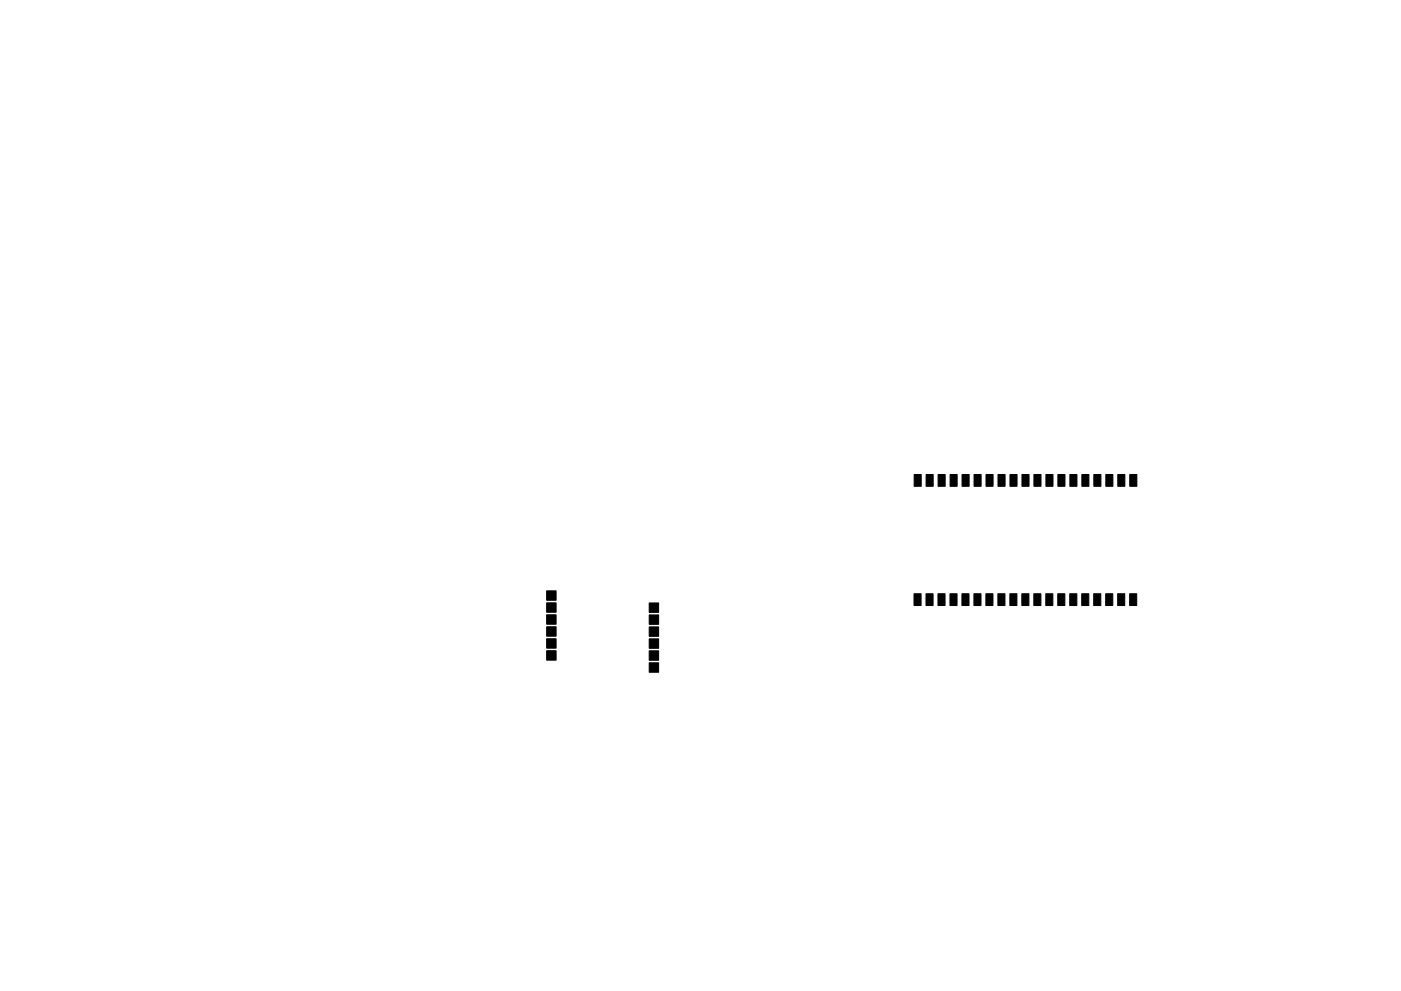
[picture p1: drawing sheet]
<svg xmlns="http://www.w3.org/2000/svg" width="297mm" height="210mm" viewBox="0 0 297 210" stroke-linecap="round" stroke-linejoin="round" font-family="sans-serif">
<g fill="#000" stroke="#000" stroke-width=".21">
<path d="M193.8 100.7h1.5v2.5h-1.5zM196.4 100.7h1.5v2.5h-1.5zM198.9 100.7h1.5v2.5h-1.5zM201.4 100.7h1.5v2.5h-1.5zM204 100.7h1.5v2.5h-1.5zM206.5 100.7h1.5v2.5h-1.5zM209.1 100.7h1.5v2.5h-1.5zM211.6 100.7h1.5v2.5h-1.5zM214.1 100.7h1.5v2.5h-1.5zM216.7 100.7h1.5v2.5h-1.5zM219.2 100.7h1.5v2.5h-1.5zM221.8 100.7h1.5v2.5h-1.5z"/>
<path d="M224.3 100.7h1.5v2.5h-1.5zM226.8 100.7h1.5v2.5h-1.5zM229.4 100.7h1.5v2.5h-1.5zM231.9 100.7h1.5v2.5h-1.5zM234.5 100.7h1.5v2.5h-1.5zM237 100.7h1.5v2.5h-1.5zM239.5 100.7h1.5v2.5h-1.5zM115.9 135.5h2v2h-2zM115.9 130.4h2v2h-2zM115.9 127.9h2v2h-2zM115.9 133h2v2h-2zM115.9 125.4h2v2h-2z"/>
<path d="M137.6 133h2v2h-2zM137.6 127.9h2v2h-2zM137.6 135.5h2v2h-2zM137.6 130.5h2v2h-2zM193.8 126h1.5v2.5h-1.5zM196.3 126h1.5v2.5h-1.5zM198.9 126h1.5v2.5h-1.5zM201.4 126h1.5v2.5h-1.5zM203.9 126h1.5v2.5h-1.5zM206.5 126h1.5v2.5h-1.5zM209 126h1.5v2.5h-1.5zM211.6 126h1.5v2.5h-1.5z"/>
<path d="M214.1 126h1.5v2.5h-1.5zM216.6 126h1.5v2.5h-1.5zM219.2 126h1.5v2.5h-1.5zM221.7 126h1.5v2.5h-1.5zM224.3 126h1.5v2.5h-1.5zM226.8 126h1.5v2.5h-1.5zM229.3 126h1.5v2.5h-1.5zM231.9 126h1.5v2.5h-1.5zM234.4 126h1.5v2.5h-1.5zM237 126h1.5v2.5h-1.5zM239.5 126h1.5v2.5h-1.5zM115.9 138.1h2v2h-2z"/>
<path d="M137.6 138.1h2v2h-2zM137.6 140.6h2v2h-2z"/>
</g>
</svg>
